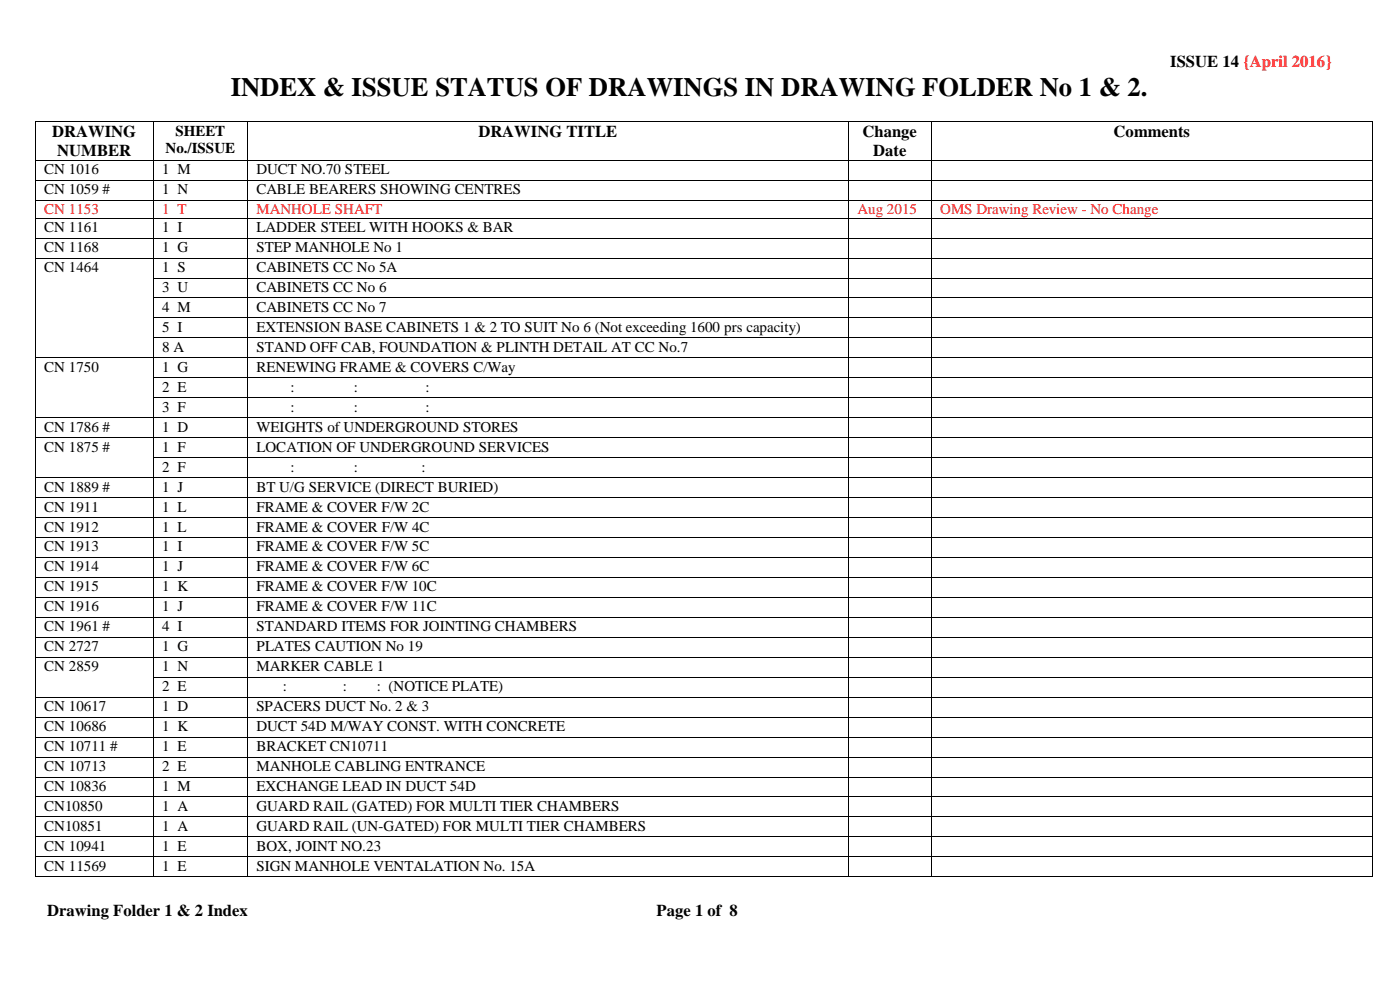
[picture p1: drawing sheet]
<svg xmlns="http://www.w3.org/2000/svg" width="297mm" height="210mm" viewBox="0 0 297 210" stroke-linecap="round" stroke-linejoin="round" font-family="sans-serif">
<defs><g id="words">
<text font-size="5.6" x="48.9" y="20.3">INDEX &amp; ISSUE STATUS OF DRAWINGS IN DRAWING FOLDER No 1 &amp; 2.</text>
<g font-size="3.5">
<text x="248.3" y="14.3">ISSUE 14 {April 2016}</text>
<text x="11.1" y="29">DRAWING</text>
<text x="101.5" y="29">DRAWING TITLE</text>
<text x="183" y="29">Change</text>
<text x="236.3" y="29">Comments</text>
<text x="12.1" y="33.1">NUMBER</text>
<text x="185.2" y="33.1">Date</text>
<text x="10" y="194.2">Drawing Folder 1 &amp; 2 Index</text>
<text x="139.3" y="194.2">Page 1 of 8</text>
</g>
<g font-size="3.2">
<text x="37.2" y="28.8">SHEET</text>
<text x="35.1" y="32.4">No./ISSUE</text>
<text x="9.4" y="37">CN 1016</text>
<text x="9.4" y="41.2">CN 1059 #</text>
<text x="34.4" y="37">1 M</text>
<text x="34.4" y="41.2">1 N</text>
<text x="54.4" y="37">DUCT NO.70 STEEL</text>
<text x="54.4" y="41.2">CABLE BEARERS SHOWING CENTRES</text>
<text x="9.4" y="49.2">CN 1161</text>
<text x="9.4" y="53.5">CN 1168</text>
<text x="34.4" y="49.2">1 I</text>
<text x="34.4" y="53.5">1 G</text>
<text x="54.4" y="49.2">LADDER STEEL WITH HOOKS &amp; BAR</text>
<text x="54.4" y="53.5">STEP MANHOLE No 1</text>
<text x="9.4" y="57.7">CN 1464</text>
<text x="34.4" y="57.7">1 S</text>
<text x="54.4" y="57.7">CABINETS CC No 5A</text>
<text x="34.4" y="61.9">3 U</text>
<text x="54.4" y="61.9">CABINETS CC No 6</text>
<text x="34.4" y="66.2">4 M</text>
<text x="34.4" y="70.4">5 I</text>
<text x="54.4" y="66.2">CABINETS CC No 7</text>
<text x="54.4" y="70.4">EXTENSION BASE CABINETS 1 &amp; 2 TO SUIT No 6 (Not exceeding 1600 prs capacity)</text>
<text x="34.4" y="74.7">8 A</text>
<text x="54.4" y="74.7">STAND OFF CAB, FOUNDATION &amp; PLINTH DETAIL AT CC No.7</text>
<text x="9.4" y="78.9">CN 1750</text>
<text x="34.4" y="78.9">1 G</text>
<text x="34.4" y="83.1">2 E</text>
<text x="54.4" y="78.9">RENEWING FRAME &amp; COVERS C/Way</text>
<text x="61.6" y="83.1">:</text>
<text x="75.1" y="83.1">:</text>
<text x="90.2" y="83.1">:</text>
<text x="34.4" y="87.4">3 F</text>
<text x="61.6" y="87.4">:</text>
<text x="75.1" y="87.4">:</text>
<text x="90.2" y="87.4">:</text>
<text x="9.4" y="91.6">CN 1786 #</text>
<text x="9.4" y="95.8">CN 1875 #</text>
<text x="34.4" y="91.6">1 D</text>
<text x="34.4" y="95.8">1 F</text>
<text x="54.4" y="91.6">WEIGHTS of UNDERGROUND STORES</text>
<text x="54.4" y="95.8">LOCATION OF UNDERGROUND SERVICES</text>
<text x="34.4" y="100.1">2 F</text>
<text x="61.6" y="100.1">:</text>
<text x="75.1" y="100.1">:</text>
<text x="89.4" y="100.1">:</text>
<text x="9.4" y="104.3">CN 1889 #</text>
<text x="34.4" y="104.3">1 J</text>
<text x="54.4" y="104.3">BT U/G SERVICE (DIRECT BURIED)</text>
<text x="9.4" y="108.5">CN 1911</text>
<text x="9.4" y="112.8">CN 1912</text>
<text x="34.4" y="108.5">1 L</text>
<text x="34.4" y="112.8">1 L</text>
<text x="54.4" y="108.5">FRAME &amp; COVER F/W 2C</text>
<text x="54.4" y="112.8">FRAME &amp; COVER F/W 4C</text>
<text x="9.4" y="117">CN 1913</text>
<text x="34.4" y="117">1 I</text>
<text x="54.4" y="117">FRAME &amp; COVER F/W 5C</text>
<text x="9.4" y="121.2">CN 1914</text>
<text x="9.4" y="125.5">CN 1915</text>
<text x="34.4" y="121.2">1 J</text>
<text x="34.4" y="125.5">1 K</text>
<text x="54.4" y="121.2">FRAME &amp; COVER F/W 6C</text>
<text x="54.4" y="125.5">FRAME &amp; COVER F/W 10C</text>
<text x="9.4" y="129.7">CN 1916</text>
<text x="34.4" y="129.7">1 J</text>
<text x="54.4" y="129.7">FRAME &amp; COVER F/W 11C</text>
<text x="9.4" y="133.9">CN 1961 #</text>
<text x="34.4" y="133.9">4 I</text>
<text x="54.4" y="133.9">STANDARD ITEMS FOR JOINTING CHAMBERS</text>
<text x="9.4" y="138.2">CN 2727</text>
<text x="9.4" y="142.4">CN 2859</text>
<text x="34.4" y="138.2">1 G</text>
<text x="34.4" y="142.4">1 N</text>
<text x="54.4" y="138.2">PLATES CAUTION No 19</text>
<text x="54.4" y="142.4">MARKER CABLE 1</text>
<text x="34.4" y="146.6">2 E</text>
<text x="60" y="146.6">:</text>
<text x="72.7" y="146.6">:</text>
<text x="79.9" y="146.6">: (NOTICE PLATE)</text>
<text x="9.4" y="150.9">CN 10617</text>
<text x="9.4" y="155.1">CN 10686</text>
<text x="34.4" y="150.9">1 D</text>
<text x="34.4" y="155.1">1 K</text>
<text x="54.4" y="150.9">SPACERS DUCT No. 2 &amp; 3</text>
<text x="54.4" y="155.1">DUCT 54D M/WAY CONST. WITH CONCRETE</text>
<text x="9.4" y="159.3">CN 10711 #</text>
<text x="34.4" y="159.3">1 E</text>
<text x="54.4" y="159.3">BRACKET CN10711</text>
<text x="9.4" y="163.6">CN 10713</text>
<text x="9.4" y="167.8">CN 10836</text>
<text x="34.4" y="163.6">2 E</text>
<text x="34.4" y="167.8">1 M</text>
<text x="54.4" y="163.6">MANHOLE CABLING ENTRANCE</text>
<text x="54.4" y="167.8">EXCHANGE LEAD IN DUCT 54D</text>
<text x="9.4" y="172">CN10850</text>
<text x="34.4" y="172">1 A</text>
<text x="54.4" y="172">GUARD RAIL (GATED) FOR MULTI TIER CHAMBERS</text>
<text x="9.4" y="176.3">CN10851</text>
<text x="34.4" y="176.3">1 A</text>
<text x="54.4" y="176.3">GUARD RAIL (UN-GATED) FOR MULTI TIER CHAMBERS</text>
<text x="9.4" y="180.5">CN 10941</text>
<text x="9.4" y="184.7">CN 11569</text>
<text x="34.4" y="180.5">1 E</text>
<text x="34.4" y="184.7">1 E</text>
<text x="54.4" y="180.5">BOX, JOINT NO.23</text>
<text x="54.4" y="184.7">SIGN MANHOLE VENTALATION No. 15A</text>
</g>
<g font-size="3.2" fill="#f00">
<text x="9.4" y="45.4">CN 1153</text>
<text x="34.4" y="45.4">1 T</text>
<text x="54.4" y="45.4">MANHOLE SHAFT</text>
<text x="181.9" y="45.4">Aug 2015</text>
<text x="199.5" y="45.4">OMS Drawing Review - No Change</text>
</g>
</g></defs>
<g fill="#000">
<path d="M7.4 25.6h.2v.2h-.2z" fill-rule="evenodd"/>
<path d="M7.4 25.6h.2v.2h-.2z" fill-rule="evenodd"/>
<path d="M7.4 33.9h.2v.2h-.2z" fill-rule="evenodd"/>
<path d="M7.4 38.1h.2v.2h-.2z" fill-rule="evenodd"/>
<path d="M32.4 25.6h.2v.2h-.2z" fill-rule="evenodd"/>
<path d="M32.4 33.9h.2v.2h-.2z" fill-rule="evenodd"/>
<path d="M32.4 38.1h.2v.2h-.2z" fill-rule="evenodd"/>
<path d="M52.4 25.6h.2v.2h-.2z" fill-rule="evenodd"/>
<path d="M52.4 33.9h.2v.2h-.2z" fill-rule="evenodd"/>
<path d="M52.4 38.1h.2v.2h-.2z" fill-rule="evenodd"/>
<path d="M179.9 25.6h.2v.2h-.2z" fill-rule="evenodd"/>
<path d="M179.9 33.9h.2v.2h-.2z" fill-rule="evenodd"/>
<path d="M179.9 38.1h.2v.2h-.2z" fill-rule="evenodd"/>
<path d="M197.5 25.6h.1v.2h-.1z" fill-rule="evenodd"/>
<path d="M197.5 33.9h.1v.2h-.1z" fill-rule="evenodd"/>
<path d="M197.5 38.1h.1v.2h-.1z" fill-rule="evenodd"/>
<path d="M291.2 25.6h.1v.2h-.1z" fill-rule="evenodd"/>
<path d="M291.2 25.6h.1v.2h-.1z" fill-rule="evenodd"/>
<path d="M291.2 33.9h.1v.2h-.1z" fill-rule="evenodd"/>
<path d="M291.2 38.1h.1v.2h-.1z" fill-rule="evenodd"/>
<path d="M7.4 42.4h.2v.2h-.2z" fill-rule="evenodd"/>
<path d="M7.4 46.2h.2v.2h-.2z" fill-rule="evenodd"/>
<path d="M7.4 50.4h.2v.2h-.2z" fill-rule="evenodd"/>
<path d="M7.4 54.7h.2v.1h-.2z" fill-rule="evenodd"/>
<path d="M7.4 58.9h.2v.2h-.2z" fill-rule="evenodd"/>
<path d="M32.4 42.4h.2v.2h-.2z" fill-rule="evenodd"/>
<path d="M32.4 46.2h.2v.2h-.2z" fill-rule="evenodd"/>
<path d="M32.4 50.4h.2v.2h-.2z" fill-rule="evenodd"/>
<path d="M32.4 54.7h.2v.1h-.2z" fill-rule="evenodd"/>
<path d="M32.4 58.9h.2v.2h-.2z" fill-rule="evenodd"/>
<path d="M52.4 42.4h.2v.2h-.2z" fill-rule="evenodd"/>
<path d="M52.4 46.2h.2v.2h-.2z" fill-rule="evenodd"/>
<path d="M52.4 50.4h.2v.2h-.2z" fill-rule="evenodd"/>
<path d="M52.4 54.7h.2v.1h-.2z" fill-rule="evenodd"/>
<path d="M52.4 58.9h.2v.2h-.2z" fill-rule="evenodd"/>
<path d="M179.9 42.4h.2v.2h-.2z" fill-rule="evenodd"/>
<path d="M179.9 46.2h.2v.2h-.2z" fill-rule="evenodd"/>
<path d="M179.9 50.4h.2v.2h-.2z" fill-rule="evenodd"/>
<path d="M179.9 54.7h.2v.1h-.2z" fill-rule="evenodd"/>
<path d="M179.9 58.9h.2v.2h-.2z" fill-rule="evenodd"/>
<path d="M197.5 42.4h.1v.2h-.1z" fill-rule="evenodd"/>
<path d="M197.5 46.2h.1v.2h-.1z" fill-rule="evenodd"/>
<path d="M197.5 50.4h.1v.2h-.1z" fill-rule="evenodd"/>
<path d="M197.5 54.7h.1v.1h-.1z" fill-rule="evenodd"/>
<path d="M197.5 58.9h.1v.2h-.1z" fill-rule="evenodd"/>
<path d="M291.2 42.4h.1v.2h-.1z" fill-rule="evenodd"/>
<path d="M291.2 46.2h.1v.2h-.1z" fill-rule="evenodd"/>
<path d="M291.2 50.4h.1v.2h-.1z" fill-rule="evenodd"/>
<path d="M291.2 54.7h.1v.1h-.1z" fill-rule="evenodd"/>
<path d="M291.2 58.9h.1v.2h-.1z" fill-rule="evenodd"/>
<path d="M7.4 63.1h.2v.2h-.2z" fill-rule="evenodd"/>
<path d="M7.4 67.4h.2v.1h-.2z" fill-rule="evenodd"/>
<path d="M7.4 71.6h.2v.2h-.2z" fill-rule="evenodd"/>
<path d="M7.4 75.8h.2v.2h-.2z" fill-rule="evenodd"/>
<path d="M32.4 63.1h.2v.2h-.2z" fill-rule="evenodd"/>
<path d="M32.4 67.4h.2v.1h-.2z" fill-rule="evenodd"/>
<path d="M32.4 71.6h.2v.2h-.2z" fill-rule="evenodd"/>
<path d="M32.4 75.8h.2v.2h-.2z" fill-rule="evenodd"/>
<path d="M52.4 63.1h.2v.2h-.2z" fill-rule="evenodd"/>
<path d="M52.4 67.4h.2v.1h-.2z" fill-rule="evenodd"/>
<path d="M52.4 71.6h.2v.2h-.2z" fill-rule="evenodd"/>
<path d="M52.4 75.8h.2v.2h-.2z" fill-rule="evenodd"/>
<path d="M179.9 63.1h.2v.2h-.2z" fill-rule="evenodd"/>
<path d="M179.9 67.4h.2v.1h-.2z" fill-rule="evenodd"/>
<path d="M179.9 71.6h.2v.2h-.2z" fill-rule="evenodd"/>
<path d="M179.9 75.8h.2v.2h-.2z" fill-rule="evenodd"/>
<path d="M197.5 63.1h.1v.2h-.1z" fill-rule="evenodd"/>
<path d="M197.5 67.4h.1v.1h-.1z" fill-rule="evenodd"/>
<path d="M197.5 71.6h.1v.2h-.1z" fill-rule="evenodd"/>
<path d="M197.5 75.8h.1v.2h-.1z" fill-rule="evenodd"/>
<path d="M291.2 63.1h.1v.2h-.1z" fill-rule="evenodd"/>
<path d="M291.2 67.4h.1v.1h-.1z" fill-rule="evenodd"/>
<path d="M291.2 71.6h.1v.2h-.1z" fill-rule="evenodd"/>
<path d="M291.2 75.8h.1v.2h-.1z" fill-rule="evenodd"/>
<path d="M7.4 80.1h.2v.1h-.2z" fill-rule="evenodd"/>
<path d="M7.4 84.3h.2v.2h-.2z" fill-rule="evenodd"/>
<path d="M7.4 88.5h.2v.2h-.2z" fill-rule="evenodd"/>
<path d="M7.4 92.8h.2v.1h-.2z" fill-rule="evenodd"/>
<path d="M7.4 97h.2v.2h-.2z" fill-rule="evenodd"/>
<path d="M32.4 80.1h.2v.1h-.2z" fill-rule="evenodd"/>
<path d="M32.4 84.3h.2v.2h-.2z" fill-rule="evenodd"/>
<path d="M32.4 88.5h.2v.2h-.2z" fill-rule="evenodd"/>
<path d="M32.4 92.8h.2v.1h-.2z" fill-rule="evenodd"/>
<path d="M32.4 97h.2v.2h-.2z" fill-rule="evenodd"/>
<path d="M52.4 80.1h.2v.1h-.2z" fill-rule="evenodd"/>
<path d="M52.4 84.3h.2v.2h-.2z" fill-rule="evenodd"/>
<path d="M52.4 88.5h.2v.2h-.2z" fill-rule="evenodd"/>
<path d="M52.4 92.8h.2v.1h-.2z" fill-rule="evenodd"/>
<path d="M52.4 97h.2v.2h-.2z" fill-rule="evenodd"/>
<path d="M179.9 80.1h.2v.1h-.2z" fill-rule="evenodd"/>
<path d="M179.9 84.3h.2v.2h-.2z" fill-rule="evenodd"/>
<path d="M179.9 88.5h.2v.2h-.2z" fill-rule="evenodd"/>
<path d="M179.9 92.8h.2v.1h-.2z" fill-rule="evenodd"/>
<path d="M179.9 97h.2v.2h-.2z" fill-rule="evenodd"/>
<path d="M197.5 80.1h.1v.1h-.1z" fill-rule="evenodd"/>
<path d="M197.5 84.3h.1v.2h-.1z" fill-rule="evenodd"/>
<path d="M197.5 88.5h.1v.2h-.1z" fill-rule="evenodd"/>
<path d="M197.5 92.8h.1v.1h-.1z" fill-rule="evenodd"/>
<path d="M197.5 97h.1v.2h-.1z" fill-rule="evenodd"/>
<path d="M291.2 80.1h.1v.1h-.1z" fill-rule="evenodd"/>
<path d="M291.2 84.3h.1v.2h-.1z" fill-rule="evenodd"/>
<path d="M291.2 88.5h.1v.2h-.1z" fill-rule="evenodd"/>
<path d="M291.2 92.8h.1v.1h-.1z" fill-rule="evenodd"/>
<path d="M291.2 97h.1v.2h-.1z" fill-rule="evenodd"/>
<path d="M7.4 101.2h.2v.2h-.2z" fill-rule="evenodd"/>
<path d="M7.4 105.5h.2v.1h-.2z" fill-rule="evenodd"/>
<path d="M7.4 109.7h.2v.2h-.2z" fill-rule="evenodd"/>
<path d="M7.4 113.9h.2v.2h-.2z" fill-rule="evenodd"/>
<path d="M7.4 118.2h.2v.1h-.2z" fill-rule="evenodd"/>
<path d="M32.4 101.2h.2v.2h-.2z" fill-rule="evenodd"/>
<path d="M32.4 105.5h.2v.1h-.2z" fill-rule="evenodd"/>
<path d="M32.4 109.7h.2v.2h-.2z" fill-rule="evenodd"/>
<path d="M32.4 113.9h.2v.2h-.2z" fill-rule="evenodd"/>
<path d="M32.4 118.2h.2v.1h-.2z" fill-rule="evenodd"/>
<path d="M52.4 101.2h.2v.2h-.2z" fill-rule="evenodd"/>
<path d="M52.4 105.5h.2v.1h-.2z" fill-rule="evenodd"/>
<path d="M52.4 109.7h.2v.2h-.2z" fill-rule="evenodd"/>
<path d="M52.4 113.9h.2v.2h-.2z" fill-rule="evenodd"/>
<path d="M52.4 118.2h.2v.1h-.2z" fill-rule="evenodd"/>
<path d="M179.9 101.2h.2v.2h-.2z" fill-rule="evenodd"/>
<path d="M179.9 105.5h.2v.1h-.2z" fill-rule="evenodd"/>
<path d="M179.9 109.7h.2v.2h-.2z" fill-rule="evenodd"/>
<path d="M179.9 113.9h.2v.2h-.2z" fill-rule="evenodd"/>
<path d="M179.9 118.2h.2v.1h-.2z" fill-rule="evenodd"/>
<path d="M197.5 101.2h.1v.2h-.1z" fill-rule="evenodd"/>
<path d="M197.5 105.5h.1v.1h-.1z" fill-rule="evenodd"/>
<path d="M197.5 109.7h.1v.2h-.1z" fill-rule="evenodd"/>
<path d="M197.5 113.9h.1v.2h-.1z" fill-rule="evenodd"/>
<path d="M197.5 118.2h.1v.1h-.1z" fill-rule="evenodd"/>
<path d="M291.2 101.2h.1v.2h-.1z" fill-rule="evenodd"/>
<path d="M291.2 105.5h.1v.1h-.1z" fill-rule="evenodd"/>
<path d="M291.2 109.7h.1v.2h-.1z" fill-rule="evenodd"/>
<path d="M291.2 113.9h.1v.2h-.1z" fill-rule="evenodd"/>
<path d="M291.2 118.2h.1v.1h-.1z" fill-rule="evenodd"/>
<path d="M7.4 122.4h.2v.2h-.2z" fill-rule="evenodd"/>
<path d="M7.4 126.6h.2v.2h-.2z" fill-rule="evenodd"/>
<path d="M7.4 130.9h.2v.1h-.2z" fill-rule="evenodd"/>
<path d="M7.4 135.1h.2v.2h-.2z" fill-rule="evenodd"/>
<path d="M7.4 139.3h.2v.2h-.2z" fill-rule="evenodd"/>
<path d="M32.4 122.4h.2v.2h-.2z" fill-rule="evenodd"/>
<path d="M32.4 126.6h.2v.2h-.2z" fill-rule="evenodd"/>
<path d="M32.4 130.9h.2v.1h-.2z" fill-rule="evenodd"/>
<path d="M32.4 135.1h.2v.2h-.2z" fill-rule="evenodd"/>
<path d="M32.4 139.3h.2v.2h-.2z" fill-rule="evenodd"/>
<path d="M52.4 122.4h.2v.2h-.2z" fill-rule="evenodd"/>
<path d="M52.4 126.6h.2v.2h-.2z" fill-rule="evenodd"/>
<path d="M52.4 130.9h.2v.1h-.2z" fill-rule="evenodd"/>
<path d="M52.4 135.1h.2v.2h-.2z" fill-rule="evenodd"/>
<path d="M52.4 139.3h.2v.2h-.2z" fill-rule="evenodd"/>
<path d="M179.9 122.4h.2v.2h-.2z" fill-rule="evenodd"/>
<path d="M179.9 126.6h.2v.2h-.2z" fill-rule="evenodd"/>
<path d="M179.9 130.9h.2v.1h-.2z" fill-rule="evenodd"/>
<path d="M179.9 135.1h.2v.2h-.2z" fill-rule="evenodd"/>
<path d="M179.9 139.3h.2v.2h-.2z" fill-rule="evenodd"/>
<path d="M197.5 122.4h.1v.2h-.1z" fill-rule="evenodd"/>
<path d="M197.5 126.6h.1v.2h-.1z" fill-rule="evenodd"/>
<path d="M197.5 130.9h.1v.1h-.1z" fill-rule="evenodd"/>
<path d="M197.5 135.1h.1v.2h-.1z" fill-rule="evenodd"/>
<path d="M197.5 139.3h.1v.2h-.1z" fill-rule="evenodd"/>
<path d="M291.2 122.4h.1v.2h-.1z" fill-rule="evenodd"/>
<path d="M291.2 126.6h.1v.2h-.1z" fill-rule="evenodd"/>
<path d="M291.2 130.9h.1v.1h-.1z" fill-rule="evenodd"/>
<path d="M291.2 135.1h.1v.2h-.1z" fill-rule="evenodd"/>
<path d="M291.2 139.3h.1v.2h-.1z" fill-rule="evenodd"/>
<path d="M7.4 143.6h.2v.1h-.2z" fill-rule="evenodd"/>
<path d="M7.4 147.8h.2v.2h-.2z" fill-rule="evenodd"/>
<path d="M7.4 152h.2v.2h-.2z" fill-rule="evenodd"/>
<path d="M7.4 156.3h.2v.2h-.2z" fill-rule="evenodd"/>
<path d="M32.4 143.6h.2v.1h-.2z" fill-rule="evenodd"/>
<path d="M32.4 147.8h.2v.2h-.2z" fill-rule="evenodd"/>
<path d="M32.4 152h.2v.2h-.2z" fill-rule="evenodd"/>
<path d="M32.4 156.3h.2v.2h-.2z" fill-rule="evenodd"/>
<path d="M52.4 143.6h.2v.1h-.2z" fill-rule="evenodd"/>
<path d="M52.4 147.8h.2v.2h-.2z" fill-rule="evenodd"/>
<path d="M52.4 152h.2v.2h-.2z" fill-rule="evenodd"/>
<path d="M52.4 156.3h.2v.2h-.2z" fill-rule="evenodd"/>
<path d="M179.9 143.6h.2v.1h-.2z" fill-rule="evenodd"/>
<path d="M179.9 147.8h.2v.2h-.2z" fill-rule="evenodd"/>
<path d="M179.9 152h.2v.2h-.2z" fill-rule="evenodd"/>
<path d="M179.9 156.3h.2v.2h-.2z" fill-rule="evenodd"/>
<path d="M197.5 143.6h.1v.1h-.1z" fill-rule="evenodd"/>
<path d="M197.5 147.8h.1v.2h-.1z" fill-rule="evenodd"/>
<path d="M197.5 152h.1v.2h-.1z" fill-rule="evenodd"/>
<path d="M197.5 156.3h.1v.2h-.1z" fill-rule="evenodd"/>
<path d="M291.2 143.6h.1v.1h-.1z" fill-rule="evenodd"/>
<path d="M291.2 147.8h.1v.2h-.1z" fill-rule="evenodd"/>
<path d="M291.2 152h.1v.2h-.1z" fill-rule="evenodd"/>
<path d="M291.2 156.3h.1v.2h-.1z" fill-rule="evenodd"/>
<path d="M7.4 160.5h.2v.2h-.2z" fill-rule="evenodd"/>
<path d="M7.4 164.8h.2v.1h-.2z" fill-rule="evenodd"/>
<path d="M7.4 169h.2v.2h-.2z" fill-rule="evenodd"/>
<path d="M7.4 173.2h.2v.2h-.2z" fill-rule="evenodd"/>
<path d="M7.4 177.5h.2v.1h-.2z" fill-rule="evenodd"/>
<path d="M32.4 160.5h.2v.2h-.2z" fill-rule="evenodd"/>
<path d="M32.4 164.8h.2v.1h-.2z" fill-rule="evenodd"/>
<path d="M32.4 169h.2v.2h-.2z" fill-rule="evenodd"/>
<path d="M32.4 173.2h.2v.2h-.2z" fill-rule="evenodd"/>
<path d="M32.4 177.5h.2v.1h-.2z" fill-rule="evenodd"/>
<path d="M52.4 160.5h.2v.2h-.2z" fill-rule="evenodd"/>
<path d="M52.4 164.8h.2v.1h-.2z" fill-rule="evenodd"/>
<path d="M52.4 169h.2v.2h-.2z" fill-rule="evenodd"/>
<path d="M52.4 173.2h.2v.2h-.2z" fill-rule="evenodd"/>
<path d="M52.4 177.5h.2v.1h-.2z" fill-rule="evenodd"/>
<path d="M179.9 160.5h.2v.2h-.2z" fill-rule="evenodd"/>
<path d="M179.9 164.8h.2v.1h-.2z" fill-rule="evenodd"/>
<path d="M179.9 169h.2v.2h-.2z" fill-rule="evenodd"/>
<path d="M179.9 173.2h.2v.2h-.2z" fill-rule="evenodd"/>
<path d="M179.9 177.5h.2v.1h-.2z" fill-rule="evenodd"/>
<path d="M197.5 160.5h.1v.2h-.1z" fill-rule="evenodd"/>
<path d="M197.5 164.8h.1v.1h-.1z" fill-rule="evenodd"/>
<path d="M197.5 169h.1v.2h-.1z" fill-rule="evenodd"/>
<path d="M197.5 173.2h.1v.2h-.1z" fill-rule="evenodd"/>
<path d="M197.5 177.5h.1v.1h-.1z" fill-rule="evenodd"/>
<path d="M291.2 160.5h.1v.2h-.1z" fill-rule="evenodd"/>
<path d="M291.2 164.8h.1v.1h-.1z" fill-rule="evenodd"/>
<path d="M291.2 169h.1v.2h-.1z" fill-rule="evenodd"/>
<path d="M291.2 173.2h.1v.2h-.1z" fill-rule="evenodd"/>
<path d="M291.2 177.5h.1v.1h-.1z" fill-rule="evenodd"/>
<path d="M7.4 181.7h.2v.2h-.2z" fill-rule="evenodd"/>
<path d="M7.4 185.9h.2v.2h-.2z" fill-rule="evenodd"/>
<path d="M7.4 185.9h.2v.2h-.2z" fill-rule="evenodd"/>
<path d="M32.4 181.7h.2v.2h-.2z" fill-rule="evenodd"/>
<path d="M32.4 185.9h.2v.2h-.2z" fill-rule="evenodd"/>
<path d="M52.4 181.7h.2v.2h-.2z" fill-rule="evenodd"/>
<path d="M52.4 185.9h.2v.2h-.2z" fill-rule="evenodd"/>
<path d="M179.9 181.7h.2v.2h-.2z" fill-rule="evenodd"/>
<path d="M179.9 185.9h.2v.2h-.2z" fill-rule="evenodd"/>
<path d="M197.5 181.7h.1v.2h-.1z" fill-rule="evenodd"/>
<path d="M197.5 185.9h.1v.2h-.1z" fill-rule="evenodd"/>
<path d="M291.2 181.7h.1v.2h-.1z" fill-rule="evenodd"/>
<path d="M291.2 185.9h.1v.2h-.1z" fill-rule="evenodd"/>
<path d="M291.2 185.9h.1v.2h-.1z" fill-rule="evenodd"/>
</g>
<g fill="none" stroke="#000" stroke-width=".21">
<path d="M7.5 25.8v8.1M7.5 34.1v4M7.5 38.3v4.1M7.6 25.7h24.8M7.6 34h24.8M7.6 38.2h24.8M32.5 25.8v8.1M32.5 34.1v4M32.5 38.3v4.1M32.6 25.7h19.8M32.6 34h19.8M32.6 38.2h19.8"/>
<path d="M52.5 25.8v8.1M52.5 34.1v4M52.5 38.3v4.1M52.6 25.7h127.3M52.6 34h127.3M52.6 38.2h127.3M180 25.8v8.1M180 34.1v4M180 38.3v4.1M180.1 25.7h17.4M180.1 34h17.4M180.1 38.2h17.4"/>
<path d="M197.6 25.8v8.1M197.6 34.1v4M197.6 38.3v4.1M197.6 25.7h93.6M197.6 34h93.6M197.6 38.2h93.6M291.3 25.8v8.1M291.3 34.1v4M291.3 38.3v4.1M7.5 42.6v3.6M7.5 46.4v4M7.5 50.6v4.1"/>
<path d="M7.5 54.8v4.1M7.5 59.1v4M7.6 42.5h24.8M7.6 46.3h24.8M7.6 50.5h24.8M7.6 54.7h24.8M32.5 42.6v3.6M32.5 46.4v4M32.5 50.6v4.1M32.5 54.8v4.1M32.5 59.1v4M32.6 42.5h19.8"/>
<path d="M32.6 46.3h19.8M32.6 50.5h19.8M32.6 54.7h19.8M32.6 59h19.8M52.5 42.6v3.6M52.5 46.4v4M52.5 50.6v4.1M52.5 54.8v4.1M52.5 59.1v4M52.6 42.5h127.3M52.6 46.3h127.3M52.6 50.5h127.3"/>
<path d="M52.6 54.7h127.3M52.6 59h127.3M180 42.6v3.6M180 46.4v4M180 50.6v4.1M180 54.8v4.1M180 59.1v4M180.1 42.5h17.4M180.1 46.3h17.4M180.1 50.5h17.4M180.1 54.7h17.4M180.1 59h17.4"/>
<path d="M197.6 42.6v3.6M197.6 46.4v4M197.6 50.6v4.1M197.6 54.8v4.1M197.6 59.1v4M197.6 42.5h93.6M197.6 46.3h93.6M197.6 50.5h93.6M197.6 54.7h93.6M197.6 59h93.6M291.3 42.6v3.6M291.3 46.4v4"/>
<path d="M291.3 50.6v4.1M291.3 54.8v4.1M291.3 59.1v4M7.5 63.3v4.1M7.5 67.5v4.1M7.5 71.8v4M7.5 76v4.1M7.6 75.9h24.8M32.5 63.3v4.1M32.5 67.5v4.1M32.5 71.8v4M32.5 76v4.1"/>
<path d="M32.6 63.2h19.8M32.6 67.5h19.8M32.6 71.7h19.8M32.6 75.9h19.8M52.5 63.3v4.1M52.5 67.5v4.1M52.5 71.8v4M52.5 76v4.1M52.6 63.2h127.3M52.6 67.5h127.3M52.6 71.7h127.3M52.6 75.9h127.3"/>
<path d="M180 63.3v4.1M180 67.5v4.1M180 71.8v4M180 76v4.1M180.1 63.2h17.4M180.1 67.5h17.4M180.1 71.7h17.4M180.1 75.9h17.4M197.6 63.3v4.1M197.6 67.5v4.1M197.6 71.8v4M197.6 76v4.1"/>
<path d="M197.6 63.2h93.6M197.6 67.5h93.6M197.6 71.7h93.6M197.6 75.9h93.6M291.3 63.3v4.1M291.3 67.5v4.1M291.3 71.8v4M291.3 76v4.1M7.5 80.2v4.1M7.5 84.5v4M7.5 88.7v4.1M7.5 92.9v4.1"/>
<path d="M7.5 97.2v4M7.6 88.6h24.8M7.6 92.9h24.8M32.5 80.2v4.1M32.5 84.5v4M32.5 88.7v4.1M32.5 92.9v4.1M32.5 97.2v4M32.6 80.2h19.8M32.6 84.4h19.8M32.6 88.6h19.8M32.6 92.9h19.8"/>
<path d="M32.6 97.1h19.8M52.5 80.2v4.1M52.5 84.5v4M52.5 88.7v4.1M52.5 92.9v4.1M52.5 97.2v4M52.6 80.2h127.3M52.6 84.4h127.3M52.6 88.6h127.3M52.6 92.9h127.3M52.6 97.1h127.3M180 80.2v4.1"/>
<path d="M180 84.5v4M180 88.7v4.1M180 92.9v4.1M180 97.2v4M180.1 80.2h17.4M180.1 84.4h17.4M180.1 88.6h17.4M180.1 92.9h17.4M180.1 97.1h17.4M197.6 80.2v4.1M197.6 84.5v4M197.6 88.7v4.1"/>
<path d="M197.6 92.9v4.1M197.6 97.2v4M197.6 80.2h93.6M197.6 84.4h93.6M197.6 88.6h93.6M197.6 92.9h93.6M197.6 97.1h93.6M291.3 80.2v4.1M291.3 84.5v4M291.3 88.7v4.1M291.3 92.9v4.1M291.3 97.2v4"/>
<path d="M7.5 101.4v4.1M7.5 105.6v4.1M7.5 109.9v4M7.5 114.1v4.1M7.5 118.3v4.1M7.6 101.3h24.8M7.6 105.6h24.8M7.6 109.8h24.8M7.6 114h24.8M7.6 118.3h24.8M32.5 101.4v4.1M32.5 105.6v4.1"/>
<path d="M32.5 109.9v4M32.5 114.1v4.1M32.5 118.3v4.1M32.6 101.3h19.8M32.6 105.6h19.8M32.6 109.8h19.8M32.6 114h19.8M32.6 118.3h19.8M52.5 101.4v4.1M52.5 105.6v4.1M52.5 109.9v4M52.5 114.1v4.1"/>
<path d="M52.5 118.3v4.1M52.6 101.3h127.3M52.6 105.6h127.3M52.6 109.8h127.3M52.6 114h127.3M52.6 118.3h127.3M180 101.4v4.1M180 105.6v4.1M180 109.9v4M180 114.1v4.1M180 118.3v4.1M180.1 101.3h17.4"/>
<path d="M180.1 105.6h17.4M180.1 109.8h17.4M180.1 114h17.4M180.1 118.3h17.4M197.6 101.4v4.1M197.6 105.6v4.1M197.6 109.9v4M197.6 114.1v4.1M197.6 118.3v4.1M197.6 101.3h93.6M197.6 105.6h93.6M197.6 109.8h93.6"/>
<path d="M197.6 114h93.6M197.6 118.3h93.6M291.3 101.4v4.1M291.3 105.6v4.1M291.3 109.9v4M291.3 114.1v4.1M291.3 118.3v4.1M7.5 122.6v4M7.5 126.8v4.1M7.5 131v4.1M7.5 135.3v4M7.5 139.5v4.1"/>
<path d="M7.6 122.5h24.8M7.6 126.7h24.8M7.6 131h24.8M7.6 135.2h24.8M7.6 139.4h24.8M32.5 122.6v4M32.5 126.8v4.1M32.5 131v4.1M32.5 135.3v4M32.5 139.5v4.1M32.6 122.5h19.8M32.6 126.7h19.8"/>
<path d="M32.6 131h19.8M32.6 135.2h19.8M32.6 139.4h19.8M52.5 122.6v4M52.5 126.8v4.1M52.5 131v4.1M52.5 135.3v4M52.5 139.5v4.1M52.6 122.5h127.3M52.6 126.7h127.3M52.6 131h127.3M52.6 135.2h127.3"/>
<path d="M52.6 139.4h127.3M180 122.6v4M180 126.8v4.1M180 131v4.1M180 135.3v4M180 139.5v4.1M180.1 122.5h17.4M180.1 126.7h17.4M180.1 131h17.4M180.1 135.2h17.4M180.1 139.4h17.4M197.6 122.6v4"/>
<path d="M197.6 126.8v4.1M197.6 131v4.1M197.6 135.3v4M197.6 139.5v4.1M197.6 122.5h93.6M197.6 126.7h93.6M197.6 131h93.6M197.6 135.2h93.6M197.6 139.4h93.6M291.3 122.6v4M291.3 126.8v4.1M291.3 131v4.1"/>
<path d="M291.3 135.3v4M291.3 139.5v4.1M7.5 143.7v4.1M7.5 148v4M7.5 152.2v4.1M7.5 156.5v4M7.6 147.9h24.8M7.6 152.1h24.8M7.6 156.4h24.8M32.5 143.7v4.1M32.5 148v4M32.5 152.2v4.1"/>
<path d="M32.5 156.5v4M32.6 143.7h19.8M32.6 147.9h19.8M32.6 152.1h19.8M32.6 156.4h19.8M52.5 143.7v4.1M52.5 148v4M52.5 152.2v4.1M52.5 156.5v4M52.6 143.7h127.3M52.6 147.9h127.3M52.6 152.1h127.3"/>
<path d="M52.6 156.4h127.3M180 143.7v4.1M180 148v4M180 152.2v4.1M180 156.5v4M180.1 143.7h17.4M180.1 147.9h17.4M180.1 152.1h17.4M180.1 156.4h17.4M197.6 143.7v4.1M197.6 148v4M197.6 152.2v4.1"/>
<path d="M197.6 156.5v4M197.6 143.7h93.6M197.6 147.9h93.6M197.6 152.1h93.6M197.6 156.4h93.6M291.3 143.7v4.1M291.3 148v4M291.3 152.2v4.1M291.3 156.5v4M7.5 160.7v4.1M7.5 164.9v4.1M7.5 169.2v4"/>
<path d="M7.5 173.4v4.1M7.5 177.6v4.1M7.6 160.6h24.8M7.6 164.8h24.8M7.6 169.1h24.8M7.6 173.3h24.8M7.6 177.5h24.8M32.5 160.7v4.1M32.5 164.9v4.1M32.5 169.2v4M32.5 173.4v4.1M32.5 177.6v4.1"/>
<path d="M32.6 160.6h19.8M32.6 164.8h19.8M32.6 169.1h19.8M32.6 173.3h19.8M32.6 177.5h19.8M52.5 160.7v4.1M52.5 164.9v4.1M52.5 169.2v4M52.5 173.4v4.1M52.5 177.6v4.1M52.6 160.6h127.3M52.6 164.8h127.3"/>
<path d="M52.6 169.1h127.3M52.6 173.3h127.3M52.6 177.5h127.3M180 160.7v4.1M180 164.9v4.1M180 169.2v4M180 173.4v4.1M180 177.6v4.1M180.1 160.6h17.4M180.1 164.8h17.4M180.1 169.1h17.4M180.1 173.3h17.4"/>
<path d="M180.1 177.5h17.4M197.6 160.7v4.1M197.6 164.9v4.1M197.6 169.2v4M197.6 173.4v4.1M197.6 177.6v4.1M197.6 160.6h93.6M197.6 164.8h93.6M197.6 169.1h93.6M197.6 173.3h93.6M197.6 177.5h93.6M291.3 160.7v4.1"/>
<path d="M291.3 164.9v4.1M291.3 169.2v4M291.3 173.4v4.1M291.3 177.6v4.1M7.5 181.9v4M7.6 181.8h24.8M7.6 186h24.8M32.5 181.9v4M32.6 181.8h19.8M32.6 186h19.8M52.5 181.9v4M52.6 181.8h127.3"/>
<path d="M52.6 186h127.3M180 181.9v4M180.1 181.8h17.4M180.1 186h17.4M197.6 181.9v4M197.6 181.8h93.6M197.6 186h93.6M291.3 181.9v4"/>
</g>
<use href="#words"/>
</svg>
